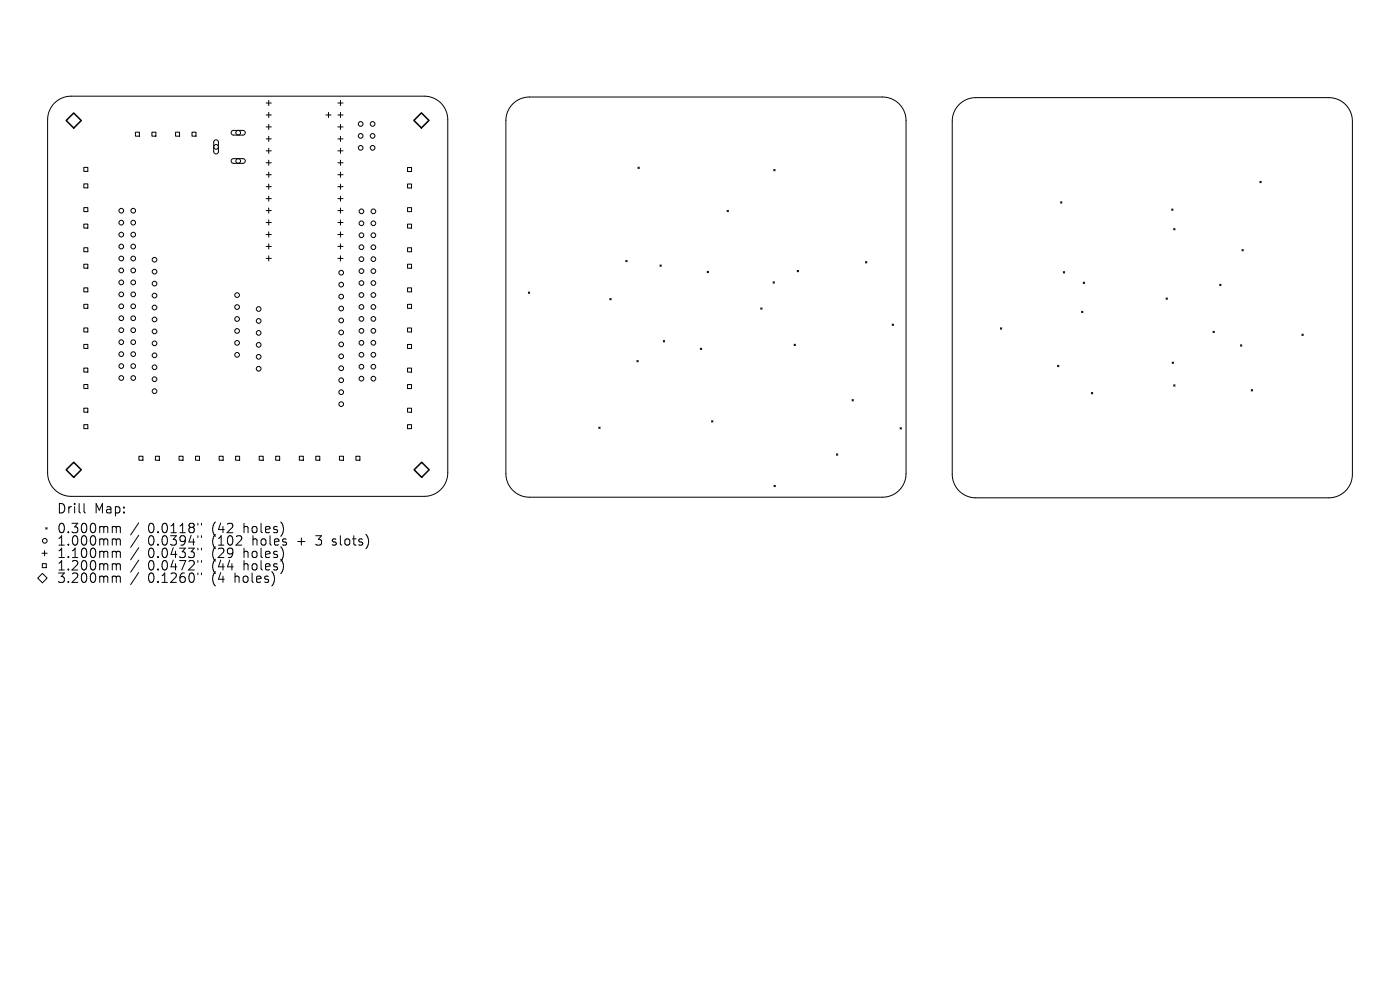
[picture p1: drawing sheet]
<svg xmlns="http://www.w3.org/2000/svg" width="297mm" height="210mm" viewBox="0 0 297 210" stroke-linecap="round" stroke-linejoin="round" font-family="sans-serif">
<defs><g id="words">
<g font-size="2.8">
<text x="12" y="109.2">Drill</text>
<text x="12" y="113.4">0.300mm</text>
<text x="20" y="109.2">Map:</text>
<text x="31.4" y="113.4">0.0118&quot;</text>
<text x="45.1" y="113.4">(42</text>
<text x="52" y="113.4">holes)</text>
<text x="12" y="116">1.000mm</text>
<text x="12" y="118.7">1.100mm</text>
<text x="31.4" y="116">0.0394&quot;</text>
<text x="31.4" y="118.7">0.0433&quot;</text>
<text x="45.1" y="116">(102</text>
<text x="45.1" y="118.7">(29</text>
<text x="52" y="118.7">holes)</text>
<text x="53.9" y="116">holes</text>
<text x="63.6" y="116">+</text>
<text x="67.8" y="116">3</text>
<text x="71.4" y="116">slots)</text>
<text x="12" y="121.3">1.200mm</text>
<text x="12" y="123.9">3.200mm</text>
<text x="31.4" y="121.3">0.0472&quot;</text>
<text x="31.4" y="123.9">0.1260&quot;</text>
<text x="45.1" y="121.3">(44</text>
<text x="45.1" y="123.9">(4</text>
<text x="50.1" y="123.9">holes)</text>
<text x="52" y="121.3">holes)</text>
</g>
</g></defs>
<g fill="none" stroke="#000" stroke-width=".21">
<path d="M11.6 21.9a5 5 0 0 1 3.5-1.5h74.9a5 5 0 0 1 5 5v74.9a5 5 0 0 1-5 5h-74.9a5 5 0 0 1-5-5v-74.9a5 5 0 0 1 1.5-3.5zM17.8 39h.8v.8h-.8zM17.8 35.5h.8v.9h-.8zM28.7 28h.9v.9h-.9zM32.2 28h.9v.9h-.9zM37.2 28h.9v.9h-.9zM40.7 28h.9v.9h-.9zM45.5 29.8l.5-.1 .3 .4v2.1l-.4 .4h-.3l-.3-.4v-2.1zM49.2 27.8l.3-.1h2.1l.3 .2 .1 .3-.4 .5h-2.2l-.3-.4zM49.2 33.8l.3-.1h2.1l.3 .2 .1 .3-.4 .4h-2.2l-.3-.3zM56.5 24.4h1.1M56.5 32h1.1"/>
<path d="M56.5 37.1h1.1M56.5 21.9h1.1M56.5 29.5h1.1M56.5 34.5h1.1M56.5 39.6h1.1M56.5 26.9h1.1M57 21.3v1.1M57 23.8v1.1M57 26.4v1.1M57 28.9v1.1M57 31.4v1.1M57 34v1.1"/>
<path d="M57 36.5v1.1M57 39.1v1M69.1 24.4h1.1M69.7 23.8v1.1M71.7 24.4h1.1M71.7 32h1.1M71.7 37.1h1.1M71.7 21.9h1.1M71.7 29.5h1.1M71.7 34.5h1.1M71.7 39.6h1.1M71.7 26.9h1.1"/>
<path d="M72.2 21.3v1.1M72.2 23.8v1.1M72.2 26.4v1.1M72.2 28.9v1.1M72.2 31.4v1.1M72.2 34v1.1M72.2 36.5v1.1M72.2 39.1v1M86.5 35.5h.8v.9h-.8zM86.5 39h.8v.9h-.8zM108.8 22a5 5 0 0 1 3.5-1.4h74.9a5 5 0 0 1 5 5v74.9a5 5 0 0 1-5 5h-74.9a5 5 0 0 1-5-5v-74.9a5 5 0 0 1 1.5-3.6zM135.3 35.4l.3 .3"/>
<path d="M135.6 35.4l-.3 .3M164.1 35.9l.3 .3M164.4 35.9l-.3 .3M203.5 22.2a5 5 0 0 1 3.5-1.5h74.9a5 5 0 0 1 5 5v74.9a5 5 0 0 1-5 5h-74.9a5 5 0 0 1-5-5v-74.9a5 5 0 0 1 1.5-3.5zM267.3 38.5l.3 .3M267.6 38.5l-.3 .3M17.8 52.6h.8v.8h-.8zM17.8 56h.8v.9h-.8zM17.8 44h.8v.9h-.8zM17.8 47.5h.8v.9h-.8zM56.5 49.7h1.1M56.5 42.1h1.1"/>
<path d="M56.5 47.2h1.1M56.5 52.3h1.1M56.5 54.8h1.1M56.5 44.7h1.1M57 41.6v1.1M57 44.1v1.1M57 46.7v1.1M57 49.2v1.1M57 51.7v1.1M57 54.3v1.1M71.7 49.7h1.1M71.7 42.1h1.1"/>
<path d="M71.7 47.2h1.1M71.7 52.3h1.1M71.7 54.8h1.1M71.7 44.7h1.1M72.2 41.6v1.1M72.2 44.1v1.1M72.2 46.7v1.1M72.2 49.2v1.1M72.2 51.7v1.1M72.2 54.3v1.1M86.5 44h.8v.9h-.8zM86.5 52.6h.8v.8h-.8z"/>
<path d="M86.5 47.5h.8v.9h-.8zM86.5 56.1h.8v.8h-.8zM132.8 55.2l.3 .3M133.1 55.2l-.3 .3M140 56.2l.3 .3M140.3 56.2l-.3 .3M150 57.5l.3 .3M150.3 57.5l-.3 .3M154.2 44.6l.3 .3M154.5 44.6l-.3 .3M164 59.8l.3 .3M164.3 59.8l-.3 .3"/>
<path d="M169.1 57.4l.3 .3M169.4 57.4l-.3 .3M183.6 55.5l.3 .3M183.9 55.5l-.3 .3M225 42.8l.3 .3M225.3 42.8l-.3 .3M225.6 57.6l.3 .3M225.9 57.6l-.3 .3M229.8 59.8l.3 .3M230.1 59.8l-.3 .3M248.6 44.3l.3 .3M248.9 44.3l-.3 .3"/>
<path d="M249 48.5l.3 .3M249.3 48.5l-.3 .3M263.5 52.9l.3 .3M263.8 52.9l-.3 .3M17.8 61.1h.8v.8h-.8zM17.8 69.6h.8v.8h-.8zM17.8 78.1h.8v.8h-.8zM17.8 64.6h.8v.8h-.8zM17.8 73.1h.8v.8h-.8zM86.5 61.1h.8v.8h-.8zM86.5 69.6h.8v.8h-.8zM86.5 78.1h.8v.8h-.8z"/>
<path d="M86.5 64.6h.8v.8h-.8zM86.5 73.1h.8v.8h-.8zM112.1 61.9l.3 .3M112.4 61.9l-.3 .3M129.4 63.3l.3 .3M129.7 63.3l-.3 .3M135.1 76.5l.3 .3M135.4 76.5l-.3 .3M140.7 72.2l.3 .3M141 72.2l-.3 .3M148.6 73.9l.3 .3M148.9 73.9l-.3 .3"/>
<path d="M161.4 65.3l.3 .3M161.7 65.3l-.3 .3M168.5 73l.3 .3M168.8 73l-.3 .3M189.3 68.7l.3 .3M189.6 68.7l-.3 .3M212.2 69.5l.3 .3M212.5 69.5l-.3 .3M224.3 77.5l.3 .3M224.6 77.5l-.3 .3M229.4 66l.3 .3M229.7 66l-.3 .3"/>
<path d="M247.4 63.2l.3 .3M247.7 63.2l-.3 .3M248.7 76.8l.3 .3M249 76.8l-.3 .3M257.3 70.3l.3 .3M257.6 70.3l-.3 .3M258.7 60.3l.3 .3M259 60.3l-.3 .3M263.2 73.1l.3 .3M263.5 73.1l-.3 .3M276.2 70.9l.3 .3M276.5 70.9l-.3 .3"/>
<path d="M17.8 86.6h.8v.8h-.8zM17.8 81.6h.8v.8h-.8zM17.8 90.1h.8v.8h-.8zM29.5 96.8h.8v.8h-.8zM33 96.8h.8v.8h-.8zM38 96.8h.8v.8h-.8zM41.5 96.8h.8v.8h-.8zM46.5 96.8h.8v.8h-.8zM50 96.8h.8v.8h-.8zM55 96.8h.8v.8h-.8zM58.5 96.8h.8v.8h-.8zM63.5 96.8h.8v.8h-.8z"/>
<path d="M67 96.8h.8v.8h-.8zM72 96.8h.9v.8h-.9zM75.5 96.8h.9v.8h-.9zM86.5 86.6h.8v.8h-.8zM86.5 81.6h.8v.8h-.8zM86.5 90.1h.8v.8h-.8zM127 90.6l.3 .3M127.3 90.6l-.3 .3M150.9 89.2l.3 .3M151.2 89.2l-.3 .3M177.4 96.3l.3 .3M177.7 96.3l-.3 .3"/>
<path d="M180.8 84.8l.3 .3M181.1 84.8l-.3 .3M190.9 90.7l.3 .3M191.2 90.7l-.3 .3M231.5 83.2l.3 .3M231.8 83.2l-.3 .3M249 81.6l.3 .3M249.3 81.6l-.3 .3M265.4 82.6l.3 .3M265.7 82.6l-.3 .3M8.9 117.4h1.1M9 119.6h.8v.8h-.8z"/>
<path d="M9.5 116.8v1.1M9.7 111.9l.3 .3M10 111.9l-.3 .3M17.8 106.8v1.7l.3 .3M24.1 111.7l.5 .1 .1 .2M24.1 114.3l.5 .1 .1 .2M24.1 116.9h.3l.3 .3M24.1 119.6l.5 .1 .1 .2M24.7 112l.3-.3 .4 .1 .1 1.2M24.7 112v1M24.7 114.6v1M24.7 117.2v1.1"/>
<path d="M24.7 119.9v1M24.7 114.6l.3-.3 .4 .1 .1 1.2M24.7 117.2l.3-.3 .4 .1 .1 1.3M24.7 119.9l.3-.3 .4 .1 .1 1.2M29.4 110.9l-1.7 2.6M29.4 113.5l-1.7 2.6M29.4 116.2l-1.7 2.5M29.4 118.8l-1.7 2.6M42 111v.4M42 113.6v.4M42 116.3v.4M42 118.9v.4"/>
<path d="M42.7 111v.4M42.7 113.6v.4M42.7 116.3v.4M42.7 118.9v.4M70.5 115.5l.2 .1M70.6 114.4v.5M164.2 103l.3 .3M164.5 103l-.3 .3M9 121.6l1 1-1 1-1-1zM24.1 122.2l.5 .1 .1 .2M24.7 122.5v1M24.7 122.5l.3-.3 .4 .1 .1 1.2"/>
<path d="M29.4 121.5l-1.7 2.5M42 121.5v.4M42.7 121.5v.4"/>
<circle cx="45.8" cy="31.2" r=".5"/>
<circle cx="50.5" cy="28.2" r=".5"/>
<circle cx="50.5" cy="34.2" r=".5"/>
<circle cx="76.5" cy="26.3" r=".5"/>
<circle cx="76.5" cy="31.4" r=".5"/>
<circle cx="76.5" cy="28.8" r=".5"/>
<circle cx="79" cy="26.3" r=".5"/>
<circle cx="79" cy="31.4" r=".5"/>
<circle cx="79" cy="28.8" r=".5"/>
<circle cx="25.7" cy="44.7" r=".5"/>
<circle cx="25.7" cy="59.9" r=".5"/>
<circle cx="25.7" cy="52.3" r=".5"/>
<circle cx="25.7" cy="54.8" r=".5"/>
<circle cx="25.7" cy="47.2" r=".5"/>
<circle cx="25.7" cy="57.4" r=".5"/>
<circle cx="25.7" cy="49.8" r=".5"/>
<circle cx="28.3" cy="59.9" r=".5"/>
<circle cx="28.3" cy="44.7" r=".5"/>
<circle cx="28.3" cy="52.3" r=".5"/>
<circle cx="28.3" cy="54.8" r=".5"/>
<circle cx="28.3" cy="57.4" r=".5"/>
<circle cx="28.3" cy="47.2" r=".5"/>
<circle cx="28.3" cy="49.8" r=".5"/>
<circle cx="32.8" cy="55.1" r=".5"/>
<circle cx="32.8" cy="57.6" r=".5"/>
<circle cx="72.4" cy="57.8" r=".5"/>
<circle cx="76.7" cy="55" r=".5"/>
<circle cx="76.7" cy="47.4" r=".5"/>
<circle cx="76.7" cy="44.8" r=".5"/>
<circle cx="76.7" cy="52.4" r=".5"/>
<circle cx="76.7" cy="49.9" r=".5"/>
<circle cx="76.7" cy="57.5" r=".5"/>
<circle cx="79.2" cy="55" r=".5"/>
<circle cx="79.2" cy="47.4" r=".5"/>
<circle cx="79.2" cy="44.8" r=".5"/>
<circle cx="79.2" cy="49.9" r=".5"/>
<circle cx="79.2" cy="52.4" r=".5"/>
<circle cx="79.2" cy="57.5" r=".5"/>
<circle cx="25.7" cy="75.1" r=".5"/>
<circle cx="25.7" cy="67.5" r=".5"/>
<circle cx="25.7" cy="65" r=".5"/>
<circle cx="25.7" cy="77.7" r=".5"/>
<circle cx="25.7" cy="62.4" r=".5"/>
<circle cx="25.7" cy="72.6" r=".5"/>
<circle cx="25.7" cy="70" r=".5"/>
<circle cx="28.3" cy="75.1" r=".5"/>
<circle cx="28.3" cy="67.5" r=".5"/>
<circle cx="28.3" cy="65" r=".5"/>
<circle cx="28.3" cy="77.7" r=".5"/>
<circle cx="28.3" cy="72.6" r=".5"/>
<circle cx="28.3" cy="62.4" r=".5"/>
<circle cx="28.3" cy="70" r=".5"/>
<circle cx="32.8" cy="60.2" r=".5"/>
<circle cx="32.8" cy="75.4" r=".5"/>
<circle cx="32.8" cy="72.8" r=".5"/>
<circle cx="32.8" cy="70.3" r=".5"/>
<circle cx="32.8" cy="77.9" r=".5"/>
<circle cx="32.8" cy="67.8" r=".5"/>
<circle cx="32.8" cy="65.2" r=".5"/>
<circle cx="32.8" cy="62.7" r=".5"/>
<circle cx="50.3" cy="65.1" r=".5"/>
<circle cx="50.3" cy="72.7" r=".5"/>
<circle cx="50.3" cy="75.3" r=".5"/>
<circle cx="50.3" cy="70.2" r=".5"/>
<circle cx="50.3" cy="67.7" r=".5"/>
<circle cx="50.3" cy="62.6" r=".5"/>
<circle cx="54.9" cy="75.7" r=".5"/>
<circle cx="54.9" cy="68.1" r=".5"/>
<circle cx="54.9" cy="65.5" r=".5"/>
<circle cx="54.9" cy="73.2" r=".5"/>
<circle cx="54.9" cy="78.2" r=".5"/>
<circle cx="54.9" cy="70.6" r=".5"/>
<circle cx="72.4" cy="75.6" r=".5"/>
<circle cx="72.4" cy="60.4" r=".5"/>
<circle cx="72.4" cy="68" r=".5"/>
<circle cx="72.4" cy="70.5" r=".5"/>
<circle cx="72.4" cy="73.1" r=".5"/>
<circle cx="72.4" cy="65.4" r=".5"/>
<circle cx="72.4" cy="78.1" r=".5"/>
<circle cx="72.4" cy="62.9" r=".5"/>
<circle cx="76.7" cy="77.8" r=".5"/>
<circle cx="76.7" cy="62.6" r=".5"/>
<circle cx="76.7" cy="70.2" r=".5"/>
<circle cx="76.7" cy="72.7" r=".5"/>
<circle cx="76.7" cy="67.6" r=".5"/>
<circle cx="76.7" cy="75.3" r=".5"/>
<circle cx="76.7" cy="60" r=".5"/>
<circle cx="76.7" cy="65.1" r=".5"/>
<circle cx="79.2" cy="77.8" r=".5"/>
<circle cx="79.2" cy="62.6" r=".5"/>
<circle cx="79.2" cy="70.2" r=".5"/>
<circle cx="79.2" cy="72.7" r=".5"/>
<circle cx="79.2" cy="67.6" r=".5"/>
<circle cx="79.2" cy="65.1" r=".5"/>
<circle cx="79.2" cy="60" r=".5"/>
<circle cx="79.2" cy="75.3" r=".5"/>
<circle cx="25.7" cy="80.2" r=".5"/>
<circle cx="28.3" cy="80.2" r=".5"/>
<circle cx="32.8" cy="80.4" r=".5"/>
<circle cx="32.8" cy="83" r=".5"/>
<circle cx="72.4" cy="83.2" r=".5"/>
<circle cx="72.4" cy="80.7" r=".5"/>
<circle cx="72.4" cy="85.7" r=".5"/>
<circle cx="76.7" cy="80.3" r=".5"/>
<circle cx="79.2" cy="80.3" r=".5"/>
<circle cx="9.5" cy="114.7" r=".5"/>
</g>
<path d="M15.6 24l1.6 1.6-1.6 1.6-1.6-1.6zM87.8 25.5l1.6-1.6 1.6 1.6-1.6 1.6zM15.6 98.1l1.6 1.6-1.6 1.6-1.6-1.6zM89.5 98.1l1.5 1.6-1.5 1.6-1.6-1.6z" fill="none" stroke="#000" stroke-width=".32"/>
<use href="#words"/>
</svg>
